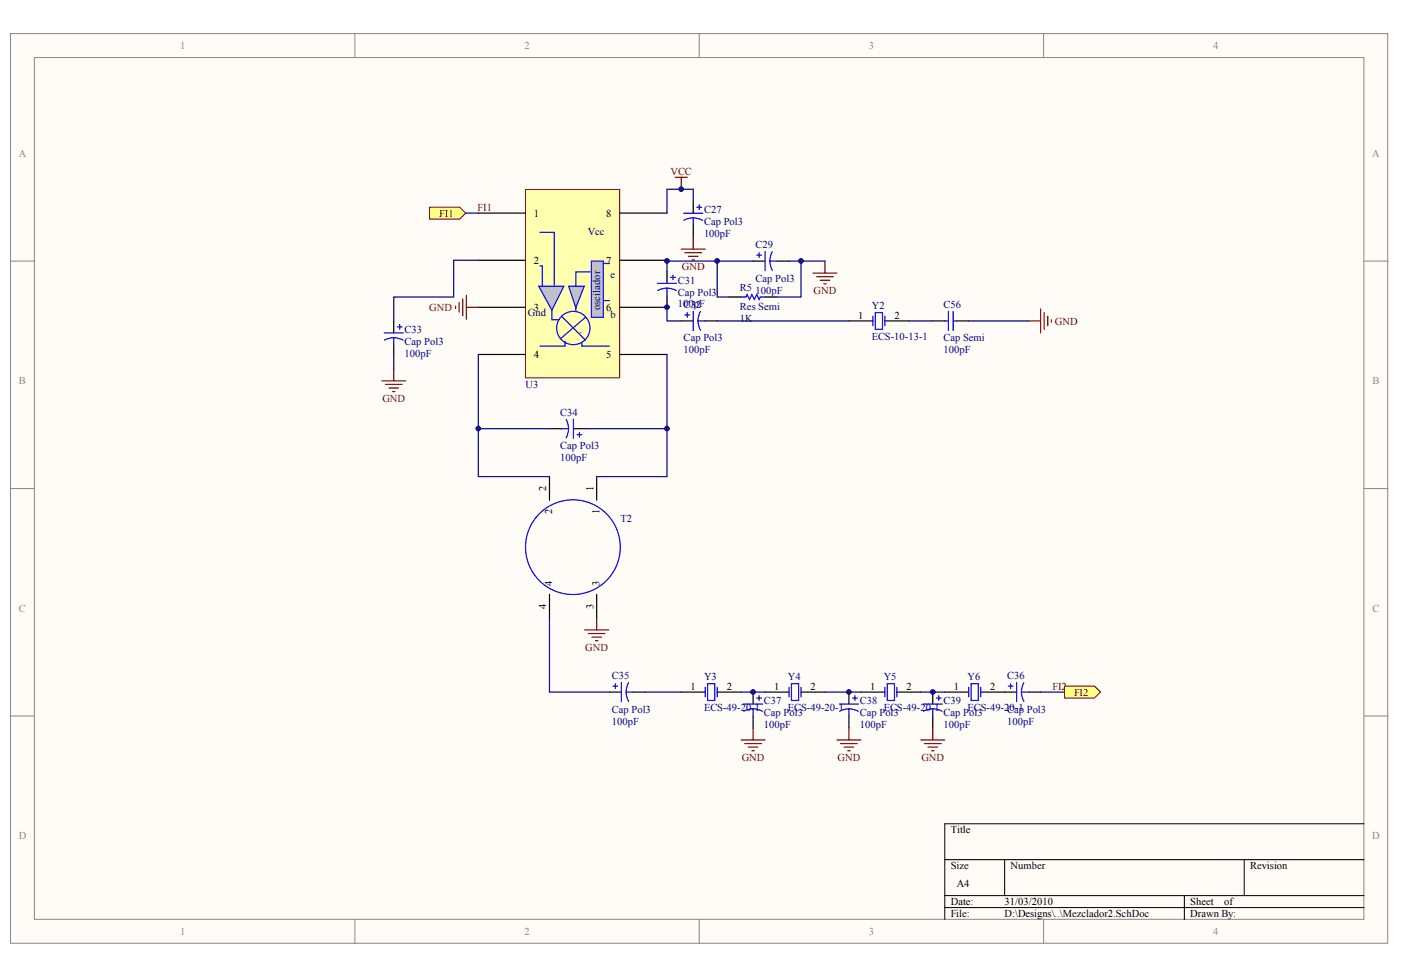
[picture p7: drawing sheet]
<svg xmlns="http://www.w3.org/2000/svg" width="289mm" height="202mm" viewBox="0 0 289 202" stroke-linecap="round" stroke-linejoin="round" font-family="sans-serif">
<defs><g id="words">
<g font-size="2.2" fill="#878787">
<text x="37.1" y="10.2">1</text>
<text x="108.2" y="10.2">2</text>
<text x="179.2" y="10.2">3</text>
<text x="250.2" y="10.2">4</text>
<text x="3.9" y="32.3">A</text>
<text x="283" y="32.3">A</text>
<text x="3.9" y="79.3">B</text>
<text x="283.1" y="79.3">B</text>
<text x="3.9" y="126.2">C</text>
<text x="283.1" y="126.2">C</text>
<text x="3.9" y="173.1">D</text>
<text x="283" y="173.1">D</text>
<text x="37.1" y="192.9">1</text>
<text x="108.2" y="192.9">2</text>
<text x="179.2" y="192.9">3</text>
<text x="250.2" y="192.9">4</text>
</g>
<g font-size="2.2" fill="#800000">
<text x="138.3" y="36.1">VCC</text>
<text x="90.6" y="44.8">FI1</text>
<text x="98.5" y="43.5">FI1</text>
<text x="140.6" y="55.8">GND</text>
<text x="88.5" y="64.2">GND</text>
<text x="167.8" y="60.7">GND</text>
<text x="217.6" y="67">GND</text>
<text x="78.9" y="83">GND</text>
<text x="120.7" y="134.3">GND</text>
<text x="217.1" y="142.3">FI2</text>
<text x="221.5" y="143.5">FI2</text>
<text x="153" y="157">GND</text>
<text x="172.7" y="157">GND</text>
<text x="190" y="157">GND</text>
</g>
<g font-size="2.2">
<text x="110.1" y="44.7">1</text>
<text x="125" y="44.7">8</text>
<text x="110.1" y="54.5">2</text>
<text x="125" y="54.5">7</text>
<text x="110.1" y="64.2">3</text>
<text x="125" y="64.2">6</text>
<text x="177" y="65.7">1</text>
<text x="184.5" y="65.7">2</text>
<text x="110.1" y="73.9">4</text>
<text x="125" y="73.9">5</text>
<text x="142.4" y="142.3">1</text>
<text x="149.9" y="142.3">2</text>
<text x="159.7" y="142.3">1</text>
<text x="167.2" y="142.3">2</text>
<text x="179.4" y="142.3">1</text>
<text x="186.9" y="142.3">2</text>
<text x="196.7" y="142.3">1</text>
<text x="204.2" y="142.3">2</text>
<text x="196.1" y="171.9">Title</text>
<text x="196.1" y="179.3">Size</text>
<text x="208.4" y="179.3">Number</text>
<text x="257.8" y="179.3">Revision</text>
<text x="197.3" y="183">A4</text>
<text x="196.1" y="186.7">Date:</text>
<text x="196.1" y="189.1">File:</text>
<text x="207.2" y="186.7">31/03/2010</text>
<text x="207.2" y="189.1">D:\Designs\..\Mezclador2.SchDoc</text>
<text x="245.5" y="186.7">Sheet</text>
<text x="245.5" y="189.1">Drawn By:</text>
<text x="252.5" y="186.7">of</text>
</g>
<g font-size="2.2" fill="#000080">
<text x="145.2" y="44">C27</text>
<text x="145.2" y="46.5">Cap Pol3</text>
<text x="121.2" y="48.5">Vcc</text>
<text x="145.2" y="49">100pF</text>
<text x="155.8" y="51.2">C29</text>
<text x="125.9" y="57.3">e</text>
<text x="139.8" y="58.5">C31</text>
<text x="155.8" y="58.1">Cap Pol3</text>
<text x="108.9" y="65.2">Gnd</text>
<text x="125.9" y="65.5">b</text>
<text x="139.8" y="63.4">10C32</text>
<text x="139.8" y="61">Cap Pol3</text>
<text x="142" y="63.4">0pF</text>
<text x="152.6" y="60.1">R5</text>
<text x="152.6" y="64">Res Semi</text>
<text x="155.8" y="60.6">100pF</text>
<text x="179.8" y="63.8">Y2</text>
<text x="194.6" y="63.5">C56</text>
<text x="83.4" y="68.7">C33</text>
<text x="83.4" y="71.2">Cap Pol3</text>
<text x="141" y="70.4">Cap Pol3</text>
<text x="152.6" y="66.5">1K</text>
<text x="179.8" y="70.2">ECS-10-13-1</text>
<text x="194.6" y="70.4">Cap Semi</text>
<text x="83.4" y="73.6">100pF</text>
<text x="141" y="72.9">100pF</text>
<text x="194.6" y="72.9">100pF</text>
<text x="108.4" y="80">U3</text>
<text x="115.5" y="85.7">C34</text>
<text x="115.5" y="95.1">100pF</text>
<text x="115.5" y="92.7">Cap Pol3</text>
<text x="128" y="107.6">T2</text>
<text x="126.2" y="140.1">C35</text>
<text x="145.2" y="140.3">Y3</text>
<text x="162.5" y="140.3">Y4</text>
<text x="182.2" y="140.3">Y5</text>
<text x="199.5" y="140.3">Y6</text>
<text x="207.7" y="140.1">C36</text>
<text x="126.2" y="149.5">100pF</text>
<text x="126.2" y="147">Cap Pol3</text>
<text x="145.2" y="146.7">ECS-49-20-1</text>
<text x="157.5" y="145.3">C37</text>
<text x="157.5" y="147.7">Cap Pol3</text>
<text x="162.5" y="146.7">ECS-49-20-1</text>
<text x="177.3" y="145.3">C38</text>
<text x="177.3" y="147.7">Cap Pol3</text>
<text x="182.2" y="146.7">ECS-49-20-1</text>
<text x="194.6" y="145.3">C39</text>
<text x="194.6" y="147.7">Cap Pol3</text>
<text x="199.5" y="146.7">ECS-49-2Cap Pol3</text>
<text x="207.7" y="149.5">100pF</text>
<text x="208.2" y="146.7">0-1</text>
<text x="157.5" y="150.2">100pF</text>
<text x="177.3" y="150.2">100pF</text>
<text x="194.6" y="150.2">100pF</text>
</g>
<text font-size="2.1" fill="#000080" x="123.8" y="64" transform="rotate(-90 123.8 64)">oscilador</text>
<g font-size="2.1">
<text x="112.7" y="101.2" transform="rotate(-90 112.7 101.2)">2</text>
<text x="122.4" y="101.2" transform="rotate(-90 122.4 101.2)">1</text>
<text x="113.9" y="106" transform="rotate(-90 113.9 106)">2</text>
<text x="123.6" y="106" transform="rotate(-90 123.6 106)">1</text>
<text x="112.7" y="125.7" transform="rotate(-90 112.7 125.7)">4</text>
<text x="113.9" y="120.9" transform="rotate(-90 113.9 120.9)">4</text>
<text x="122.4" y="125.7" transform="rotate(-90 122.4 125.7)">3</text>
<text x="123.6" y="120.9" transform="rotate(-90 123.6 120.9)">3</text>
</g>
</g></defs>
<g fill="#fffcf8" stroke="#878787" stroke-width=".21">
<path d="M2.2 6.9h284v187.7h-284z"/>
<path d="M7.1 11.9h274.2v177.7h-274.2z"/>
</g>
<path d="M73.2 6.9v5M144.2 6.9v5M215.2 6.9v5M2.2 53.9h4.9M281.3 53.9h4.9M2.2 100.8h4.9M281.3 100.8h4.9M2.2 147.7h4.9M281.3 147.7h4.9M73.2 189.7v4.9M144.2 189.7v4.9M215.2 189.7v4.9" fill="none" stroke="#878787" stroke-width=".21"/>
<path d="M194.8 177.3h86.5M207.2 177.3v7.4M256.6 177.3v7.4M281.3 169.9h-86.5v19.8M194.8 184.7h86.5M194.8 187.2h86.5M244.2 184.7v5" fill="none" stroke="#000" stroke-width=".21"/>
<path d="M108.4 39.1h19.4v38.8h-19.4z" fill="#ffffb0" stroke="#800000" stroke-width=".21"/>
<path d="M98.6 44h9.8M98.6 53.7h9.8M127.8 44h9.8M127.8 53.7h9.8M98.6 63.4h9.8M98.6 73.1h9.8M127.8 63.4h9.8M127.8 73.1h9.8" fill="none" stroke="#000" stroke-width=".25"/>
<path d="M115.8 65.2l4.9 5M119.8 68.6h.1M120.7 65.5l-5.2 4.4M121.7 67.6a3.4 3.4 0 0 0-5-3 3.4 3.4 0 0 0-.6 5.8 3.4 3.4 0 0 0 5.5-2l.1-.7" fill="none" stroke="#00f" stroke-width=".25"/>
<g fill="#c0c0c0" stroke="#00f" stroke-width=".25">
<path d="M111.1 59h5.2l-2.5 5z"/>
<path d="M117.3 59h3.2l-1.7 4.5z"/>
</g>
<path d="M111.3 54.8h.5v4.2M111.3 47.9h3v10.9M113.8 64v2h1.5M118.8 63.5v.7" fill="none" stroke="#00f" stroke-width=".25"/>
<path d="M122 53.9h2.4v11.6h-2.4z" fill-rule="evenodd" fill="#c0c0c0" stroke="#00f" stroke-width=".25"/>
<g fill="none" stroke="#00f" stroke-width=".25">
<path d="M121.7 56.1h-2.9v2.9M124.4 54.3h1.3M135.6 58.4h3.9M137.6 59.4l.7 .1 1.2 .4M137.6 59.4l-.8 .1-1.2 .4M137.6 59.4v1.5M138.3 57.2h1M138.8 56.7v1M141 44h3.9M143 45v1.4M143 44.9l1.2 .2 .7 .4M143 44.9l-.8 .1-1.2 .4"/>
<path d="M143.7 42.7h1M144.2 42.2v1M156.1 52.6h.9M156.5 52.1v1M157.8 51.9v3.9M158.8 53.9h1.5M158.8 53.9l.2 1.1 .3 .8M159.3 51.9l-.5 1.2v.8M79.2 68.7h4M81.2 69.7l1.2 .1 .7 .4M81.2 69.7h-.8l-1.1 .5M81.2 69.7v1.4"/>
<path d="M81.9 67.4h1M82.4 66.9v1M116.5 70.4v1h-5.2M120 70.6v.8h5.7M124.4 62h1.3M141.2 65h1M141.7 64.5v1M143 64.2v4M143.9 66.2h1.5M144 66.2l.1 1.2 .4 .7M144.4 64.3l-.3 .7-.1 1.2M152.8 61.3h1l.3-.5 .5 1 .5-1 .5 1 .5-1 .4 1 .3-.5h1"/>
<path d="M115.8 88.4h1.5M116.8 86.5a3.9 3.9 0 0 1-.1 3.8M118.3 86.5v3.9M119 89.7h1M119.5 89.2v1"/>
</g>
<g fill="none" stroke="#800000" stroke-width=".25">
<path d="M139.3 36.6h2.4M140.5 36.6v2.4M140.5 51.4h4.9M141.2 52.1h3.5M142 52.9h1.9M142.7 53.6h.5M143 48.9v2.5M167.7 56.3h4.9M168.4 57.1h3.5M169.1 57.8h2M169.9 58.5h.5M170.1 53.9v2.4"/>
<path d="M78.7 78.5h5M79.5 79.3h3.4M81.2 76.1v2.4M94 63.1v.5M94.7 62.4v2M95.4 61.7v3.4M96.2 60.9v5M96.2 63.4h2.4M212.1 66.2h2.5M214.6 63.7v5M215.3 64.5v3.4M216.1 65.2v2"/>
<path d="M216.8 66v.4M80.2 80h2M81 80.8h.5"/>
</g>
<g fill="none" stroke="#000" stroke-width=".25">
<path d="M137.6 56v2.4M143 41.5v2.5M143 46.4v2.5M155.3 53.9h2.5M160.3 53.9h2.4M81.2 66.2v2.5M81.2 71.1v2.5M137.6 60.9v2.5M140.5 66.2h2.5M145.4 66.2h2.5M150.4 61.3h2.4M157.8 61.3h2.5"/>
<path d="M113.3 88.4h2.5M118.3 88.4h2.4"/>
</g>
<path d="M147.9 53.9v7.4h2.5M162.7 53.9h7.4M165.2 53.9v7.4h-4.9M81.2 73.6v2.5" fill="none" stroke="#000080" stroke-width=".25"/>
<path d="M88.6 42.7h6.2l1.2 1.3-1.2 1.2h-6.2z" fill-rule="evenodd" fill="#ffff80" stroke="#800000" stroke-width=".21"/>
<path d="M98.6 44h-2.6M137.6 53.7v.2h17.7M137.6 53.9v2.1M98.6 73.1v25.2h14.7M137.6 63.4v2.8h2.9M147.9 66.2h27.2M98.6 88.4h14.7M133.1 142.8h7.4M152.8 142.8h5M170.1 142.8h7.4M189.9 142.8h4.9M214.6 142.8h4.9" fill="none" stroke="#000080" stroke-width=".25"/>
<g fill="none" stroke="#00f" stroke-width=".25">
<path d="M180 65.2v2M180.5 64.5h1.5v3.4h-1.5zM182.5 65.2v2M113.4 121.4a9.8 9.8 0 0 1-.6-16.7 9.8 9.8 0 0 1 15.1 7.1 9.8 9.8 0 0 1-13.3 10.1l-1.1-.5M126.4 141.5h1M126.9 141v1M128.1 140.8v3.9M129.1 142.8h1.5M129.1 142.8l.2 1.1 .3 .8M129.6 140.8l-.3 .8-.2 1.2M145.4 141.8v1.9M145.9 141h1.5v3.5h-1.5z"/>
<path d="M147.9 141.8v1.9M153.3 145.2h4M155.3 146.2l.8 .1 1.1 .4M155.3 146.2l-.8 .1-1.1 .4M155.3 146.2v1.5M156.1 144h.9M156.5 143.5v1M162.7 141.8v1.9M163.2 141h1.5v3.5h-1.5zM165.2 141.8v1.9M173.1 145.2h4M175.1 146.2l.8 .1 1.1 .4"/>
<path d="M175.1 146.2l-.8 .1-1.2 .4M175.1 146.2v1.5M175.8 144h1M176.3 143.5v1M182.5 141.8v1.9M183 141h1.5v3.5h-1.5zM185 141.8v1.9M190.4 145.2h3.9M192.4 146.2l.8 .1 1.1 .4M192.4 146.2l-.8 .1-1.2 .4M192.4 146.2v1.5M193.1 144h1"/>
<path d="M193.6 143.5v1M199.8 141.8v1.9M200.3 141h1.5v3.5h-1.5zM202.2 141.8v1.9M207.9 141.5h1M208.4 141v1M209.7 140.8v3.9M210.6 142.8h1.5M210.6 142.8l.2 1.1 .4 .8M211.1 140.8l-.3 .8-.2 1.2"/>
</g>
<g fill="none" stroke="#000" stroke-width=".25">
<path d="M175.1 66.2h4.9M182.5 66.2h4.9M113.3 98.3v4.9M123.1 98.3v4.9M113.3 122.6v4.9M123.1 122.6v4.9M125.7 142.8h2.4M130.6 142.8h2.5M140.5 142.8h4.9M147.9 142.8h4.9M155.3 142.8v2.4M155.3 147.7v2.5"/>
<path d="M157.8 142.8h4.9M165.2 142.8h4.9M175.1 142.8v2.4M175.1 147.7v2.5M177.5 142.8h5M185 142.8h4.9M192.4 142.8v2.4M192.4 147.7v2.5M194.8 142.8h5M202.2 142.8h7.5M212.1 142.8h2.5"/>
</g>
<g fill="none" stroke="#800000" stroke-width=".25">
<path d="M120.6 129.9h4.9M121.3 130.7h3.5M122.1 131.4h1.9M122.8 132.2h.5M123.1 127.5v2.4M152.8 152.6h5M153.6 153.4h3.4M154.3 154.1h2M155.1 154.9h.5M155.3 150.2v2.4M172.6 152.6h4.9M173.3 153.4h3.5"/>
<path d="M174.1 154.1h2M174.8 154.9h.5M175.1 150.2v2.4M189.9 152.6h4.9M190.6 153.4h3.5M191.4 154.1h2M192.1 154.9h.5M192.4 150.2v2.4"/>
</g>
<path d="M219.5 141.5h6.2l1.3 1.3-1.3 1.2h-6.2z" fill-rule="evenodd" fill="#ffff80" stroke="#800000" stroke-width=".21"/>
<path d="M98.6 53.7h-5v7.6h-12.4v4.9M143 41.5v-2.5h-5.4v5M137.6 73.1v15.3h-16.9M187.4 66.2h5M199.8 66.2h12.3M137.6 88.4v9.9h-14.5M113.3 127.5v15.3h12.4" fill="none" stroke="#000080" stroke-width=".25"/>
<path d="M192.4 66.2h2.4M197.3 66.2h2.5" fill="none" stroke="#000" stroke-width=".25"/>
<path d="M194.8 66.2h.8M195.6 64.2v4M196.6 64.2v4M196.6 66.2h.7" fill="none" stroke="#00f" stroke-width=".25"/>
<g fill="#000080" stroke="#000080" stroke-width=".21">
<circle cx="98.6" cy="88.4" r=".48"/>
<circle cx="137.5" cy="88.4" r=".48"/>
<circle cx="137.5" cy="63.4" r=".48"/>
<circle cx="137.5" cy="53.8" r=".48"/>
<circle cx="140.5" cy="39" r=".48"/>
<circle cx="147.9" cy="53.8" r=".48"/>
<circle cx="155.3" cy="142.7" r=".48"/>
<circle cx="165.2" cy="53.8" r=".48"/>
<circle cx="175.1" cy="142.7" r=".48"/>
<circle cx="192.4" cy="142.7" r=".48"/>
</g>
<use href="#words"/>
</svg>
